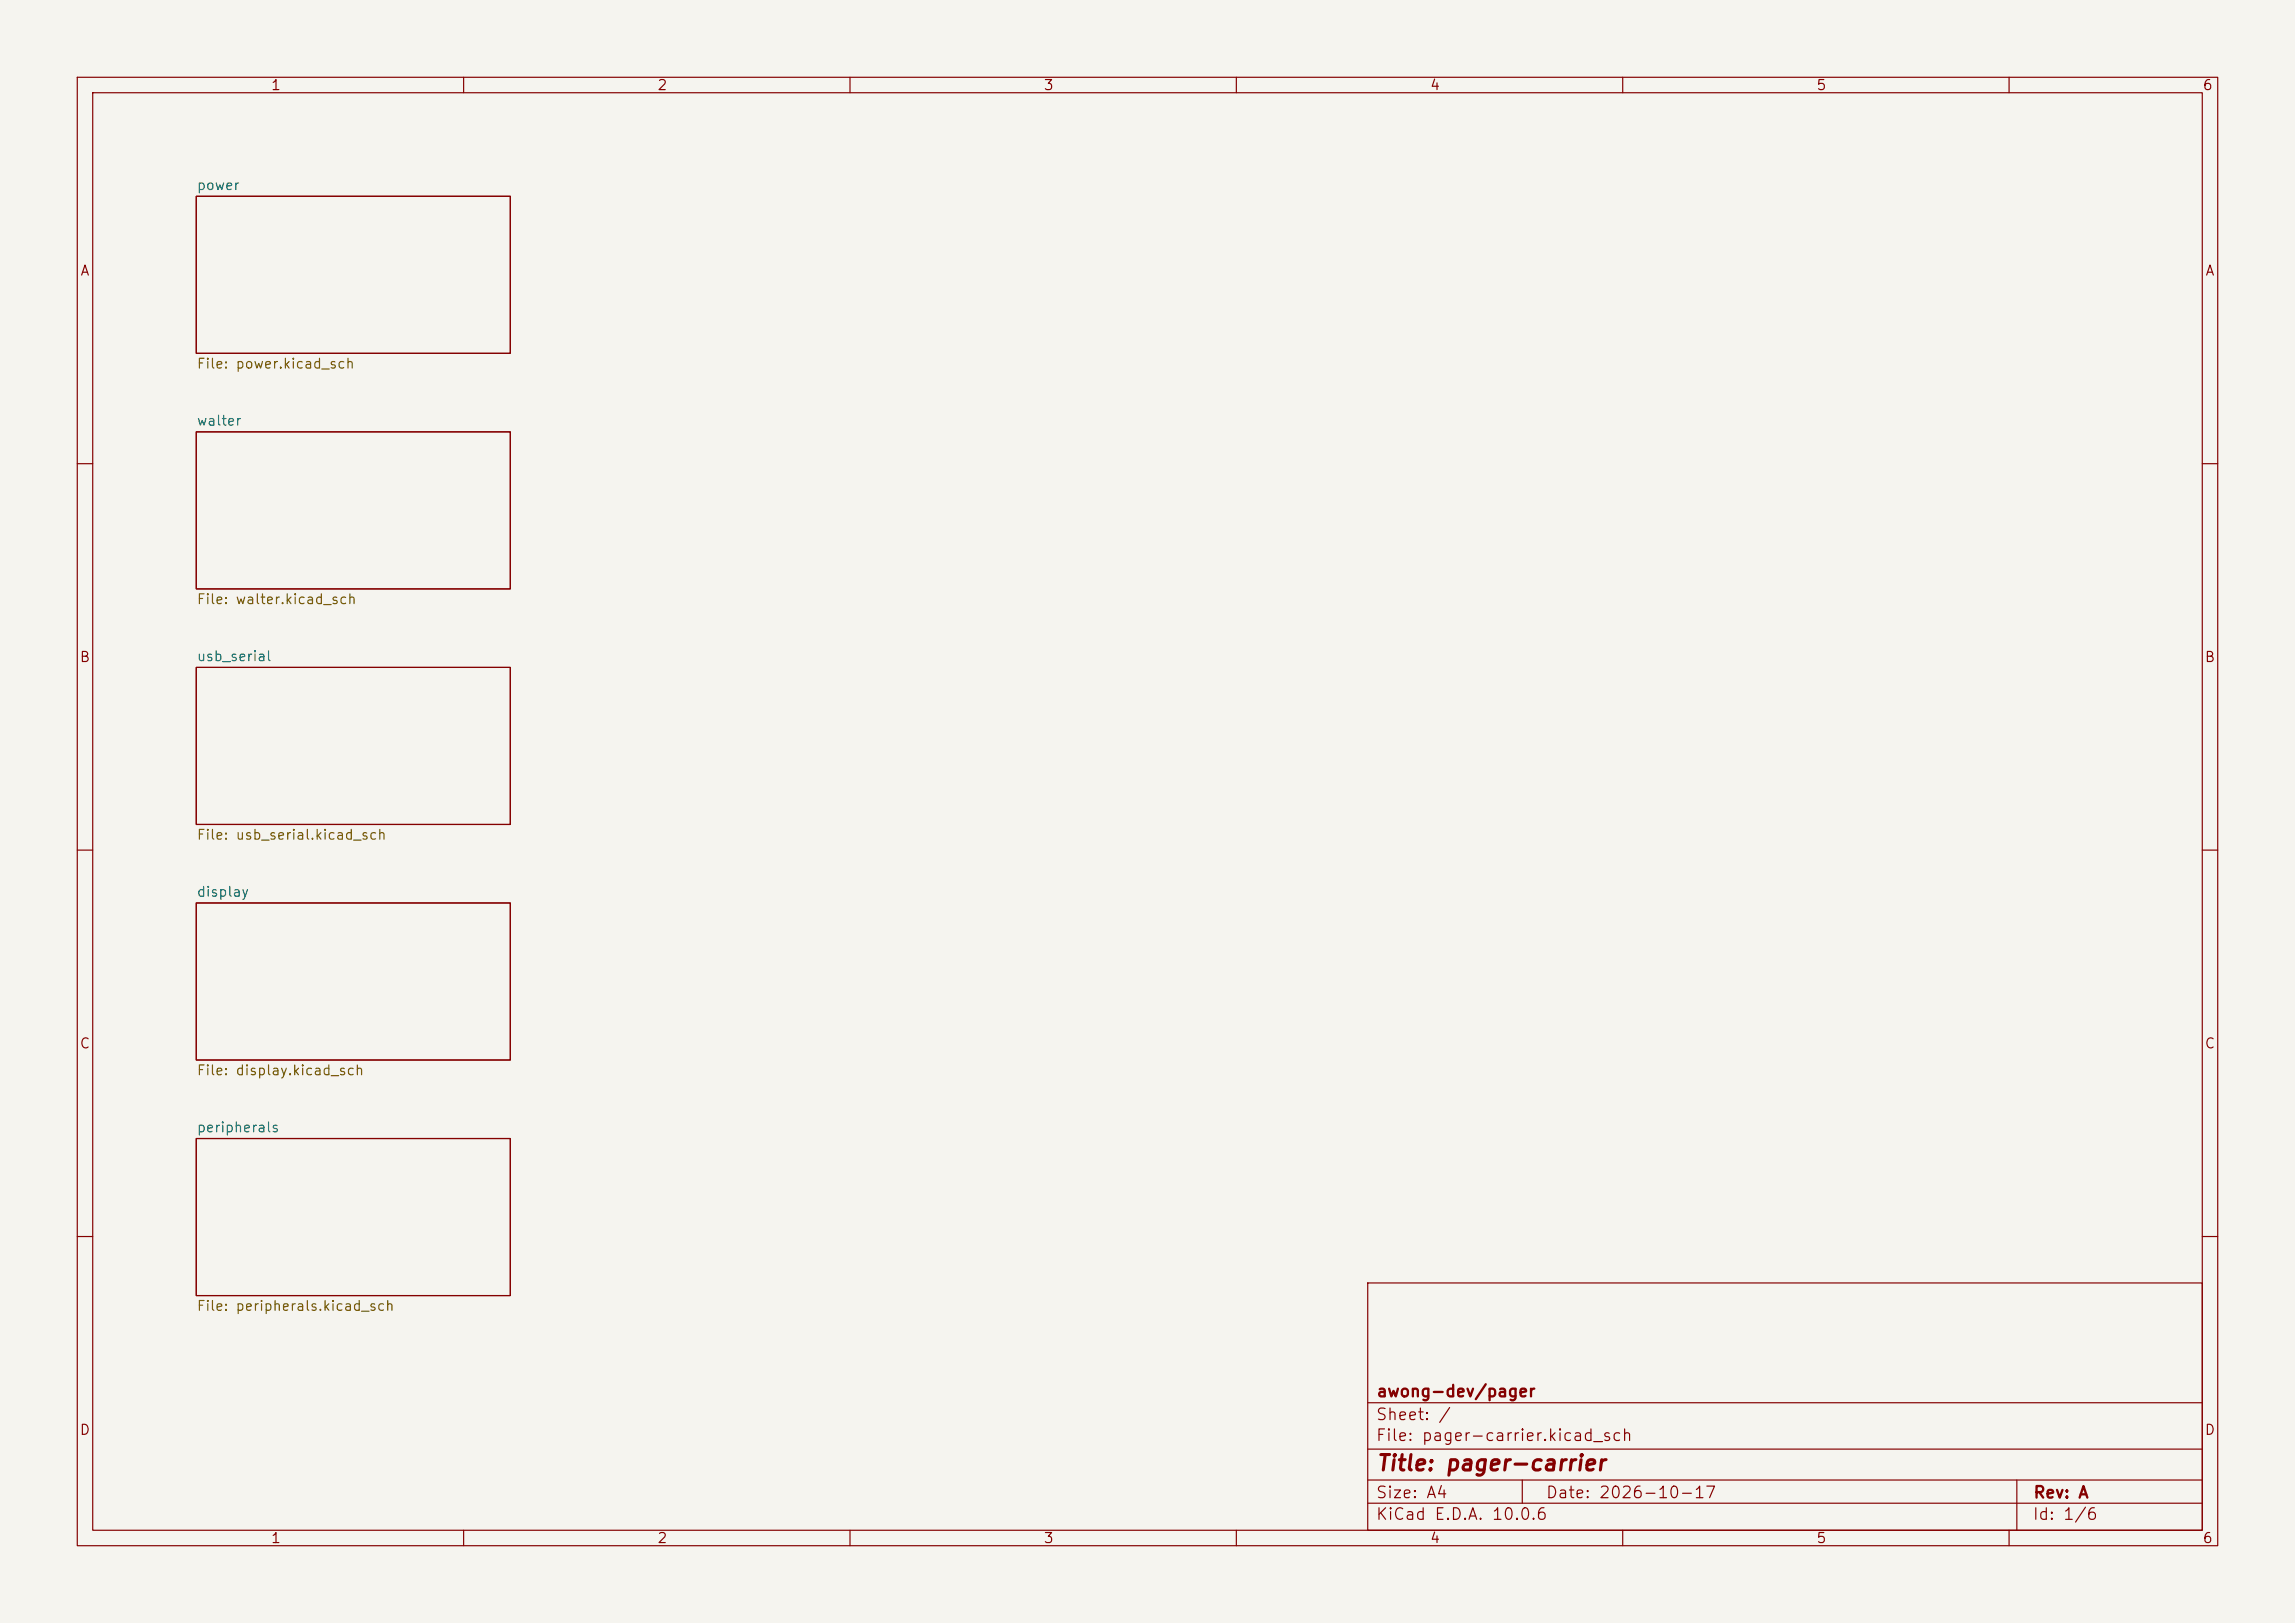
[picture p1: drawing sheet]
<svg xmlns="http://www.w3.org/2000/svg" width="297mm" height="210mm" viewBox="0 0 297 210" stroke-linecap="round" stroke-linejoin="round" font-family="sans-serif">
<defs><g id="words">
<text font-size="2" fill="#840000" x="178" y="190.8">Title: pager-carrier</text>
<g font-size="1.5" fill="#840000">
<text x="178" y="184.1">Sheet: /</text>
<text x="178" y="181.1">awong-dev/pager</text>
<text x="178" y="186.8">File: pager-carrier.kicad_sch</text>
<text x="178" y="197">KiCad E.D.A. 10.0.6</text>
<text x="178" y="194.2">Size: A4</text>
<text x="200" y="194.2">Date: 2026-10-17</text>
<text x="263" y="197">Id: 1/6</text>
<text x="263" y="194.2">Rev: A</text>
</g>
<g font-size="1.3" fill="#840000">
<text x="35" y="12">1</text>
<text x="85" y="12">2</text>
<text x="135" y="12">3</text>
<text x="185" y="12">4</text>
<text x="235" y="12">5</text>
<text x="285" y="12">6</text>
<text x="10.3" y="36">A</text>
<text x="285.3" y="36">A</text>
<text x="10.2" y="86">B</text>
<text x="285.2" y="86">B</text>
<text x="10.2" y="136">C</text>
<text x="285.2" y="136">C</text>
<text x="10.2" y="186">D</text>
<text x="285.2" y="186">D</text>
<text x="35" y="200">1</text>
<text x="85" y="200">2</text>
<text x="135" y="200">3</text>
<text x="185" y="200">4</text>
<text x="235" y="200">5</text>
<text x="285" y="200">6</text>
</g>
<g font-size="1.3" fill="#006464">
<text x="25.4" y="24.9">power</text>
<text x="25.4" y="55.4">walter</text>
<text x="25.4" y="85.9">usb_serial</text>
<text x="25.4" y="116.3">display</text>
<text x="25.4" y="146.8">peripherals</text>
</g>
<g font-size="1.3" fill="#725600">
<text x="25.4" y="48">File: power.kicad_sch</text>
<text x="25.4" y="78.5">File: walter.kicad_sch</text>
<text x="25.4" y="109">File: usb_serial.kicad_sch</text>
<text x="25.4" y="139.5">File: display.kicad_sch</text>
<text x="25.4" y="169.9">File: peripherals.kicad_sch</text>
</g>
</g></defs>
<path d="M0 0h297v210h-297z" fill="#f5f4ef" stroke="#f5f4ef" stroke-width=".13"/>
<g fill="none" stroke="#840000" stroke-width=".15">
<path d="M10 10h277v190h-277zM12 12h273v186h-273zM60 10v2M110 10v2M160 10v2M210 10v2M260 10v2M25.4 25.4h40.6v20.3h-40.6zM25.4 55.9h40.6v20.3h-40.6zM10 60h2M285 60h2M25.4 86.4h40.6v20.3h-40.6z"/>
<path d="M10 110h2M25.4 116.8h40.6v20.4h-40.6zM285 110h2M25.4 147.3h40.6v20.3h-40.6zM10 160h2M177 166h108v32h-108zM285 160h2M60 198v2M110 198v2M160 198v2M177 194.5h108M177 191.5h108"/>
<path d="M177 187.5h108M177 181.5h108M197 191.5v3M210 198v2M260 198v2M261 191.5v6.5"/>
</g>
<use href="#words"/>
</svg>
